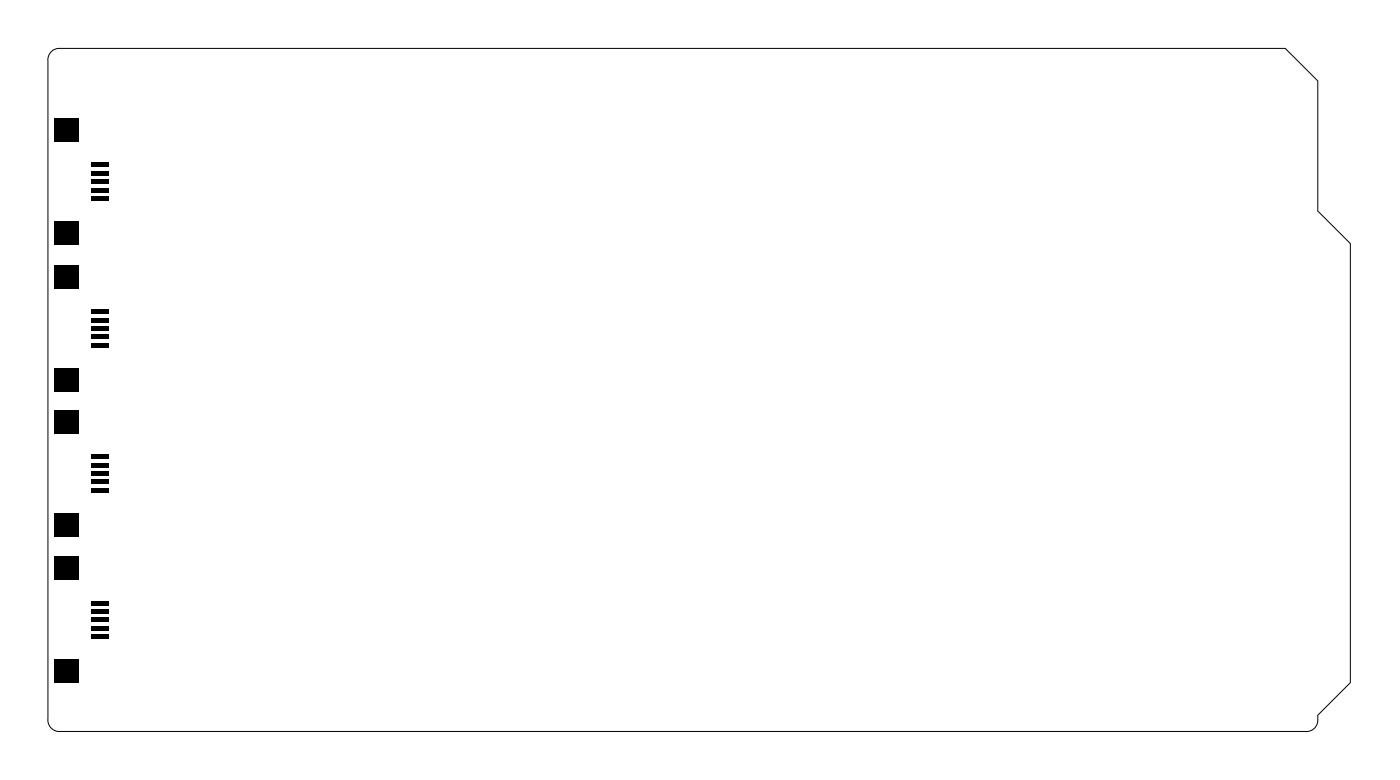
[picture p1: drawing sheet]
<svg xmlns="http://www.w3.org/2000/svg" width="109mm" height="61mm" viewBox="0 0 109 61" stroke-linecap="round" stroke-linejoin="round" font-family="sans-serif">
<path d="M3.9 4.1l.3-.2 .3-.1h95.6l2.5 2.5v10.1l2.5 2.5v34.2l-2.5 2.5a.97 .97 0 0 1-1 1.3h-96.9a.9 .9 0 0 1-1-1v-51.1l.1-.4z" fill="none" stroke="#000" stroke-width=".08"/>
<g fill="#000">
<path d="M4.2 9.2h1.9v1.8h-1.9zM4.2 17.2h1.9v1.8h-1.9zM7.1 12.7h1.4v.3h-1.4zM7.1 15.3h1.4v.3h-1.4zM7.1 13.3h1.4v.4h-1.4zM7.1 14h1.4v.3h-1.4zM7.1 14.6h1.4v.4h-1.4zM4.2 20.7h1.9v1.8h-1.9zM4.2 28.7h1.9v1.8h-1.9zM4.2 31.9h1.9v1.8h-1.9zM4.2 39.9h1.9v1.8h-1.9zM7.1 24.1h1.4v.3h-1.4z"/>
<path d="M7.1 26.7h1.4v.3h-1.4zM7.1 24.7h1.4v.4h-1.4zM7.1 25.4h1.4v.3h-1.4zM7.1 26h1.4v.4h-1.4zM7.1 35.4h1.4v.3h-1.4zM7.1 38h1.4v.3h-1.4zM7.1 36h1.4v.4h-1.4zM7.1 36.7h1.4v.3h-1.4zM7.1 37.3h1.4v.4h-1.4zM4.2 43.3h1.9v1.8h-1.9zM4.2 51.3h1.9v1.8h-1.9zM7.1 46.7h1.4v.4h-1.4z"/>
<path d="M7.1 49.3h1.4v.4h-1.4zM7.1 47.4h1.4v.3h-1.4zM7.1 48h1.4v.4h-1.4zM7.1 48.7h1.4v.3h-1.4z"/>
</g>
</svg>
